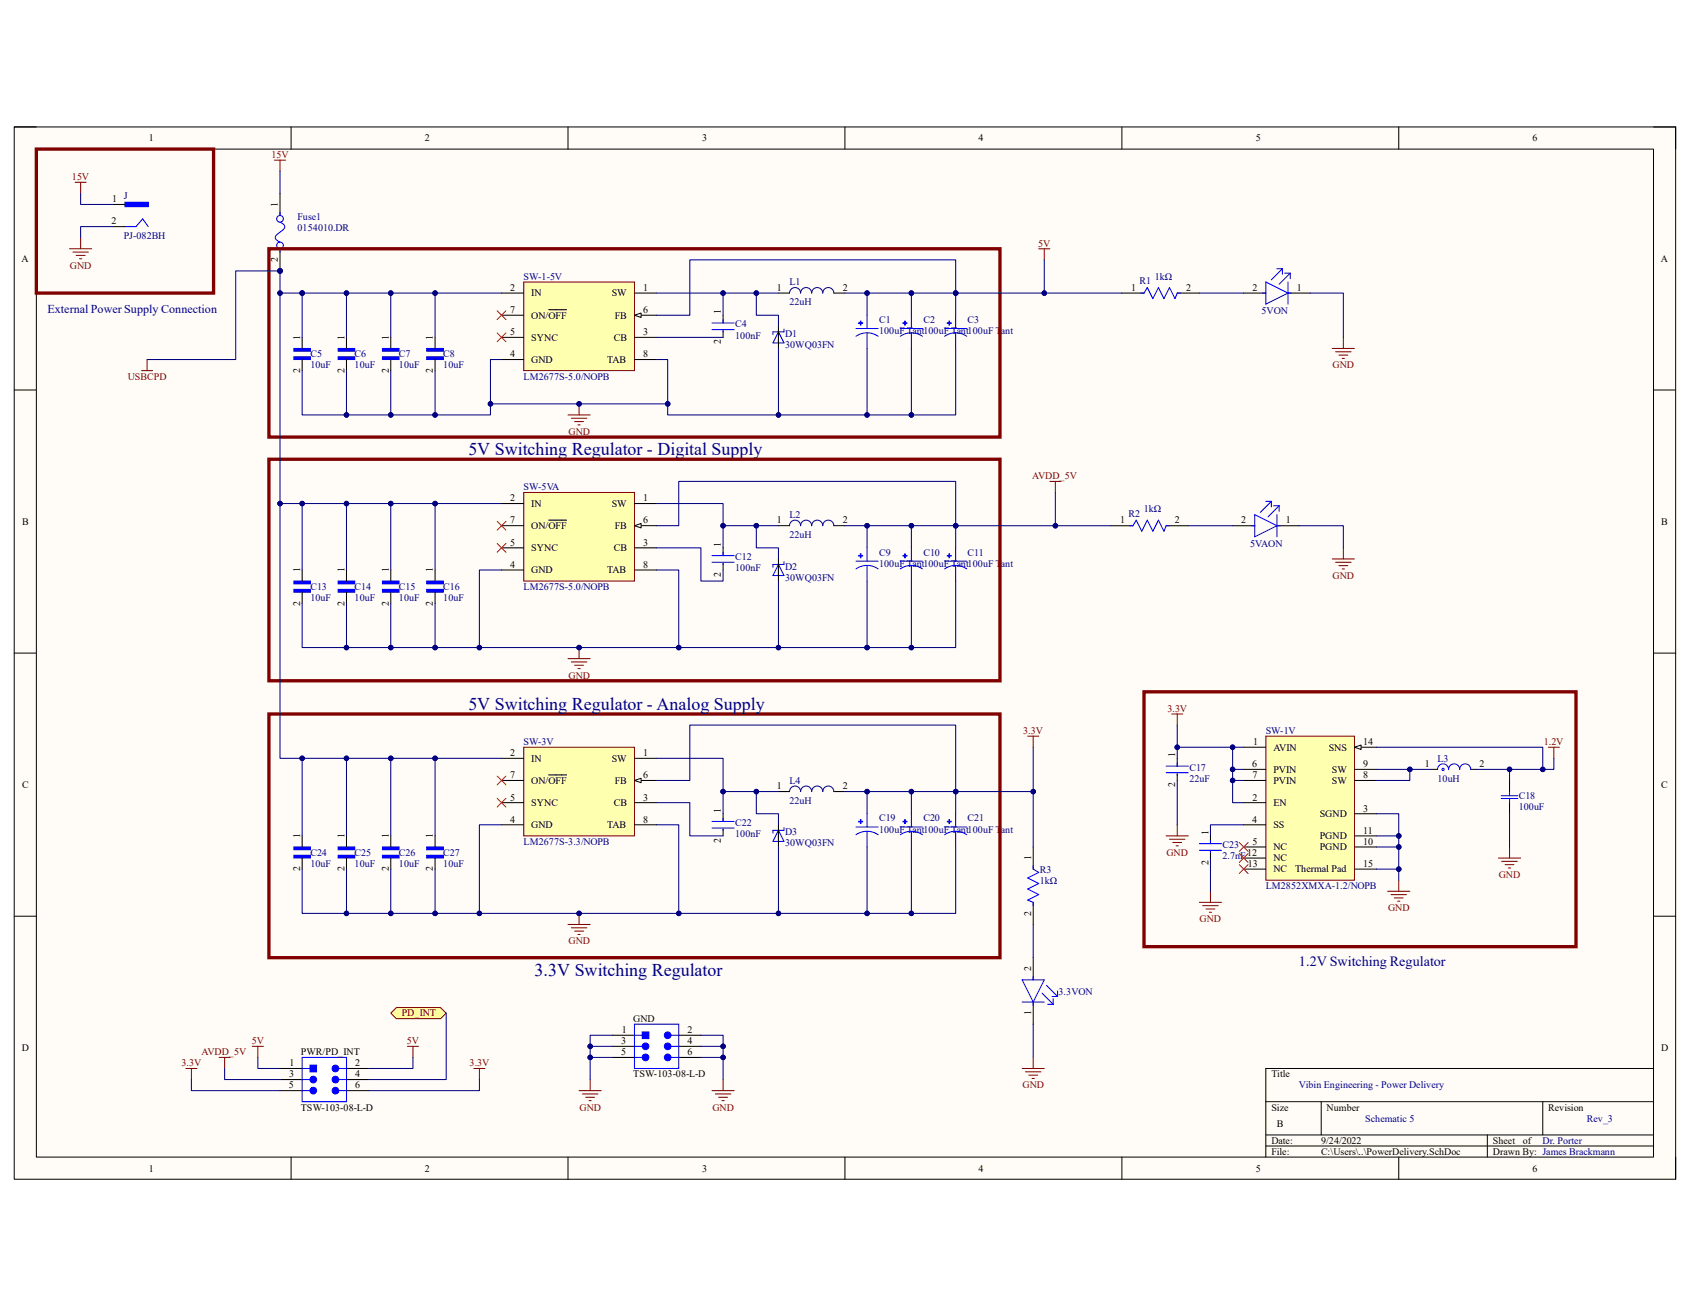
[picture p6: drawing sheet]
<svg xmlns="http://www.w3.org/2000/svg" width="279mm" height="216mm" viewBox="0 0 279 216" stroke-linecap="round" stroke-linejoin="round" font-family="sans-serif">
<defs><g id="words">
<g font-size="3" fill="#000080">
<text x="77.4" y="75.3">5V Switching Regulator - Digital Supply</text>
<text x="77.4" y="117.4">5V Switching Regulator - Analog Supply</text>
<text x="88.4" y="161.3">3.3V Switching Regulator</text>
</g>
<text font-size="2.3" fill="#000080" x="214.8" y="159.6">1.2V Switching Regulator</text>
<text font-size="2" fill="#000080" x="7.8" y="51.7">External Power Supply Connection</text>
<g font-size="1.7">
<text x="24.6" y="23.4">1</text>
<text x="70.2" y="23.4">2</text>
<text x="116.1" y="23.4">3</text>
<text x="161.8" y="23.4">4</text>
<text x="207.6" y="23.4">5</text>
<text x="253.4" y="23.4">6</text>
<text x="18.5" y="33.4">1</text>
<text x="45.9" y="34.2" transform="rotate(-90 45.9 34.2)">1</text>
<text x="18.4" y="37.1">2</text>
<text x="3.6" y="43.3">A</text>
<text x="45.9" y="43.3" transform="rotate(-90 45.9 43.3)">2</text>
<text x="274.6" y="43.3">A</text>
<text x="84.3" y="48.1">2</text>
<text x="84.3" y="51.7">7</text>
<text x="87.8" y="49">IN</text>
<text x="87.8" y="52.7">ON/OFF</text>
<text x="101.1" y="49">SW</text>
<text x="101.6" y="52.7">FB</text>
<text x="106.3" y="51.7">6</text>
<text x="106.3" y="48.1">1</text>
<text x="119.2" y="51.9" transform="rotate(-90 119.2 51.9)">1</text>
<text x="128.4" y="48.1">1</text>
<text x="139.3" y="48.1">2</text>
<text x="187" y="48.1">1</text>
<text x="196.1" y="48.1">2</text>
<text x="207.1" y="48.1">2</text>
<text x="214.4" y="48.1">1</text>
<text x="49.6" y="56.1" transform="rotate(-90 49.6 56.1)">1</text>
<text x="56.9" y="56.1" transform="rotate(-90 56.9 56.1)">1</text>
<text x="64.3" y="56.1" transform="rotate(-90 64.3 56.1)">1</text>
<text x="71.6" y="56.1" transform="rotate(-90 71.6 56.1)">1</text>
<text x="84.3" y="59.1">4</text>
<text x="84.4" y="55.4">5</text>
<text x="87.8" y="60">GND</text>
<text x="87.8" y="56.3">SYNC</text>
<text x="100.4" y="60">TAB</text>
<text x="101.5" y="56.3">CB</text>
<text x="106.3" y="55.4">3</text>
<text x="106.3" y="59.1">8</text>
<text x="119.2" y="56.9" transform="rotate(-90 119.2 56.9)">2</text>
<text x="49.6" y="61.6" transform="rotate(-90 49.6 61.6)">2</text>
<text x="56.9" y="61.6" transform="rotate(-90 56.9 61.6)">2</text>
<text x="64.3" y="61.6" transform="rotate(-90 64.3 61.6)">2</text>
<text x="71.6" y="61.6" transform="rotate(-90 71.6 61.6)">2</text>
<text x="84.3" y="82.9">2</text>
<text x="87.8" y="83.8">IN</text>
<text x="101.1" y="83.8">SW</text>
<text x="106.3" y="82.9">1</text>
<text x="3.6" y="86.7">B</text>
<text x="84.3" y="86.5">7</text>
<text x="87.8" y="87.5">ON/OFF</text>
<text x="101.6" y="87.5">FB</text>
<text x="106.3" y="86.5">6</text>
<text x="128.4" y="86.5">1</text>
<text x="139.3" y="86.5">2</text>
<text x="185.2" y="86.5">1</text>
<text x="194.2" y="86.5">2</text>
<text x="205.2" y="86.5">2</text>
<text x="212.6" y="86.5">1</text>
<text x="274.7" y="86.7">B</text>
<text x="49.6" y="94.6" transform="rotate(-90 49.6 94.6)">1</text>
<text x="56.9" y="94.6" transform="rotate(-90 56.9 94.6)">1</text>
<text x="64.3" y="94.6" transform="rotate(-90 64.3 94.6)">1</text>
<text x="71.6" y="94.6" transform="rotate(-90 71.6 94.6)">1</text>
<text x="84.3" y="93.9">4</text>
<text x="84.4" y="90.2">5</text>
<text x="87.8" y="94.8">GND</text>
<text x="87.8" y="91.1">SYNC</text>
<text x="100.4" y="94.8">TAB</text>
<text x="101.5" y="91.1">CB</text>
<text x="106.3" y="90.2">3</text>
<text x="106.3" y="93.9">8</text>
<text x="119.2" y="95.3" transform="rotate(-90 119.2 95.3)">2</text>
<text x="119.2" y="90.4" transform="rotate(-90 119.2 90.4)">1</text>
<text x="49.6" y="100.1" transform="rotate(-90 49.6 100.1)">2</text>
<text x="56.9" y="100.1" transform="rotate(-90 56.9 100.1)">2</text>
<text x="64.3" y="100.1" transform="rotate(-90 64.3 100.1)">2</text>
<text x="71.6" y="100.1" transform="rotate(-90 71.6 100.1)">2</text>
<text x="84.3" y="125">2</text>
<text x="87.8" y="125.9">IN</text>
<text x="101.1" y="125.9">SW</text>
<text x="106.3" y="125">1</text>
<text x="194.3" y="125.2" transform="rotate(-90 194.3 125.2)">1</text>
<text x="207.2" y="123.1">1</text>
<text x="210.5" y="124.1">AVIN</text>
<text x="219.7" y="124.1">SNS</text>
<text x="225.4" y="123.1">14</text>
<text x="3.6" y="130.3">C</text>
<text x="84.3" y="128.7">7</text>
<text x="87.8" y="129.6">ON/OFF</text>
<text x="101.6" y="129.6">FB</text>
<text x="106.3" y="128.7">6</text>
<text x="128.4" y="130.5">1</text>
<text x="139.3" y="130.5">2</text>
<text x="194.3" y="130.1" transform="rotate(-90 194.3 130.1)">2</text>
<text x="207" y="126.8">6</text>
<text x="207.1" y="128.7">7</text>
<text x="210.5" y="129.6">PVIN</text>
<text x="210.5" y="127.7">PVIN</text>
<text x="220.2" y="129.6">SW</text>
<text x="220.2" y="127.7">SW</text>
<text x="225.4" y="128.7">8</text>
<text x="225.4" y="126.8">9</text>
<text x="235.5" y="126.8">1</text>
<text x="244.6" y="126.8">2</text>
<text x="274.7" y="130.3">C</text>
<text x="84.3" y="136">4</text>
<text x="84.4" y="132.3">5</text>
<text x="87.8" y="136.9">GND</text>
<text x="87.8" y="133.2">SYNC</text>
<text x="100.4" y="136.9">TAB</text>
<text x="101.5" y="133.2">CB</text>
<text x="106.3" y="132.3">3</text>
<text x="106.3" y="136">8</text>
<text x="119.2" y="134.3" transform="rotate(-90 119.2 134.3)">1</text>
<text x="207" y="136">4</text>
<text x="207.1" y="132.3">2</text>
<text x="210.5" y="136.9">SS</text>
<text x="210.5" y="133.2">EN</text>
<text x="218.2" y="135">SGND</text>
<text x="225.4" y="134.2">3</text>
<text x="225.4" y="137.8">11</text>
<text x="49.6" y="138.6" transform="rotate(-90 49.6 138.6)">1</text>
<text x="56.9" y="138.6" transform="rotate(-90 56.9 138.6)">1</text>
<text x="64.3" y="138.6" transform="rotate(-90 64.3 138.6)">1</text>
<text x="71.6" y="138.6" transform="rotate(-90 71.6 138.6)">1</text>
<text x="119.2" y="139.3" transform="rotate(-90 119.2 139.3)">2</text>
<text x="170.5" y="142.2" transform="rotate(-90 170.5 142.2)">1</text>
<text x="199.8" y="143" transform="rotate(-90 199.8 143)">2</text>
<text x="199.8" y="138" transform="rotate(-90 199.8 138)">1</text>
<text x="206.2" y="141.5">12</text>
<text x="206.3" y="143.3">13</text>
<text x="207.1" y="139.7">5</text>
<text x="210.5" y="140.5">NC</text>
<text x="210.5" y="142.4">NC</text>
<text x="218.2" y="140.5">PGND</text>
<text x="218.2" y="138.7">PGND</text>
<text x="225.4" y="139.7">10</text>
<text x="225.4" y="143.3">15</text>
<text x="49.6" y="144.1" transform="rotate(-90 49.6 144.1)">2</text>
<text x="56.9" y="144.1" transform="rotate(-90 56.9 144.1)">2</text>
<text x="64.3" y="144.1" transform="rotate(-90 64.3 144.1)">2</text>
<text x="71.6" y="144.1" transform="rotate(-90 71.6 144.1)">2</text>
<text x="210.5" y="144.2">NC</text>
<text x="214.1" y="144.2">Thermal Pad</text>
<text x="170.5" y="151.4" transform="rotate(-90 170.5 151.4)">2</text>
<text x="170.5" y="160.5" transform="rotate(-90 170.5 160.5)">2</text>
<text x="170.5" y="167.7" transform="rotate(-90 170.5 167.7)">1</text>
<text x="3.6" y="173.7">D</text>
<text x="102.7" y="172.6">3</text>
<text x="102.8" y="170.8">1</text>
<text x="104.7" y="169">GND</text>
<text x="113.7" y="170.8">2</text>
<text x="113.7" y="172.6">4</text>
<text x="274.6" y="173.7">D</text>
<text x="47.8" y="179.9">5</text>
<text x="47.8" y="178.1">3</text>
<text x="47.8" y="176.3">1</text>
<text x="49.7" y="174.4">PWR/PD_INT</text>
<text x="58.7" y="176.3">2</text>
<text x="58.7" y="178.1">4</text>
<text x="58.7" y="179.9">6</text>
<text x="102.7" y="174.4">5</text>
<text x="104.7" y="178.1">TSW-103-08-L-D</text>
<text x="113.7" y="174.4">6</text>
<text x="210.2" y="178.1">Title</text>
<text x="49.7" y="183.6">TSW-103-08-L-D</text>
<text x="210.2" y="183.6">Size</text>
<text x="219.3" y="183.6">Number</text>
<text x="256" y="183.6">Revision</text>
<text x="210.2" y="189.1">Date:</text>
<text x="210.2" y="190.9">File:</text>
<text x="211.1" y="186.4">B</text>
<text x="218.4" y="189.1">9/24/2022</text>
<text x="218.4" y="190.9">C:\Users\..\PowerDelivery.SchDoc</text>
<text x="246.8" y="189.1">Sheet</text>
<text x="246.8" y="190.9">Drawn By: James Brackmann</text>
<text x="251.8" y="189.1">of</text>
<text x="24.6" y="193.7">1</text>
<text x="70.2" y="193.7">2</text>
<text x="116.1" y="193.7">3</text>
<text x="161.8" y="193.7">4</text>
<text x="207.6" y="193.7">5</text>
<text x="253.4" y="193.7">6</text>
</g>
<g font-size="1.7" fill="#800000">
<text x="11.9" y="29.8">15V</text>
<text x="44.9" y="26.1">15V</text>
<text x="171.6" y="40.8">5V</text>
<text x="11.6" y="44.4">GND</text>
<text x="21.1" y="62.7">USBCPD</text>
<text x="220.3" y="60.9">GND</text>
<text x="94" y="71.9">GND</text>
<text x="170.6" y="79.2">AVDD_5V</text>
<text x="220.3" y="95.7">GND</text>
<text x="94" y="112.2">GND</text>
<text x="193" y="117.6">3.3V</text>
<text x="169.2" y="121.3">3.3V</text>
<text x="255.2" y="123.1">1.2V</text>
<text x="192.8" y="141.5">GND</text>
<text x="247.8" y="145.1">GND</text>
<text x="198.3" y="152.4">GND</text>
<text x="229.5" y="150.6">GND</text>
<text x="94" y="156.1">GND</text>
<text x="41.6" y="172.6">5V</text>
<text x="66.4" y="168">PD_INT</text>
<text x="67.3" y="172.6">5V</text>
<text x="30" y="176.3">3.3V</text>
<text x="33.3" y="174.4">AVDD_5V</text>
<text x="77.6" y="176.3">3.3V</text>
<text x="169" y="179.9">GND</text>
<text x="95.8" y="183.6">GND</text>
<text x="117.8" y="183.6">GND</text>
</g>
<g font-size="1.7" fill="#000080">
<text x="20.4" y="32.9">J</text>
<text x="20.4" y="39.5">PJ-082BH</text>
<text x="49.2" y="36.4">Fuse1</text>
<text x="49.2" y="38.2">0154010.DR</text>
<text x="86.6" y="46.2">SW-1-5V</text>
<text x="130.5" y="47.2">L1</text>
<text x="188.4" y="47">R1</text>
<text x="190.9" y="46.2">1kΩ</text>
<text x="130.5" y="50.5">22uH</text>
<text x="145.3" y="53.4">C1</text>
<text x="152.7" y="53.4">C2</text>
<text x="160" y="53.4">C3</text>
<text x="208.5" y="51.9">5VON</text>
<text x="51.3" y="59.1">C5</text>
<text x="58.6" y="59.1">C6</text>
<text x="66" y="59.1">C7</text>
<text x="73.3" y="59.1">C8</text>
<text x="121.5" y="54.1">C4</text>
<text x="121.5" y="56">100nF</text>
<text x="129.8" y="55.7">D1</text>
<text x="129.8" y="57.5">30WQ03FN</text>
<text x="145.3" y="55.2">100uF Tant100uF Tant100uF Tant</text>
<text x="51.3" y="60.9">10uF</text>
<text x="58.6" y="60.9">10uF</text>
<text x="66" y="60.9">10uF</text>
<text x="73.3" y="60.9">10uF</text>
<text x="86.6" y="62.7">LM2677S-5.0/NOPB</text>
<text x="86.6" y="81">SW-5VA</text>
<text x="130.5" y="85.6">L2</text>
<text x="130.5" y="88.9">22uH</text>
<text x="186.6" y="85.4">R2</text>
<text x="189.1" y="84.7">1kΩ</text>
<text x="121.5" y="92.6">C12</text>
<text x="121.5" y="94.4">100nF</text>
<text x="129.8" y="94.1">D2</text>
<text x="129.8" y="96">30WQ03FN</text>
<text x="145.3" y="91.9">C9</text>
<text x="145.3" y="93.7">100uF Tant100uF Tant100uF Tant</text>
<text x="152.7" y="91.9">C10</text>
<text x="160" y="91.9">C11</text>
<text x="206.7" y="90.4">5VAON</text>
<text x="51.3" y="97.5">C13</text>
<text x="51.3" y="99.4">10uF</text>
<text x="58.6" y="97.5">C14</text>
<text x="58.6" y="99.4">10uF</text>
<text x="66" y="97.5">C15</text>
<text x="66" y="99.4">10uF</text>
<text x="73.3" y="97.5">C16</text>
<text x="73.3" y="99.4">10uF</text>
<text x="86.6" y="97.5">LM2677S-5.0/NOPB</text>
<text x="86.6" y="123.1">SW-3V</text>
<text x="209.3" y="121.3">SW-1V</text>
<text x="237.7" y="125.9">L3</text>
<text x="130.5" y="129.6">L4</text>
<text x="196.6" y="127.4">C17</text>
<text x="196.6" y="129.2">22uF</text>
<text x="237.7" y="129.2">10uH</text>
<text x="121.5" y="136.5">C22</text>
<text x="130.5" y="132.8">22uH</text>
<text x="145.3" y="135.8">C19</text>
<text x="145.3" y="137.6">100uF Tant100uF Tant100uF Tant</text>
<text x="152.7" y="135.8">C20</text>
<text x="160" y="135.8">C21</text>
<text x="251.1" y="132.1">C18</text>
<text x="251.1" y="133.9">100uF</text>
<text x="51.3" y="141.5">C24</text>
<text x="51.3" y="143.3">10uF</text>
<text x="58.6" y="141.5">C25</text>
<text x="58.6" y="143.3">10uF</text>
<text x="66" y="141.5">C26</text>
<text x="66" y="143.3">10uF</text>
<text x="73.3" y="141.5">C27</text>
<text x="73.3" y="143.3">10uF</text>
<text x="86.6" y="139.7">LM2677S-3.3/NOPB</text>
<text x="121.5" y="138.3">100nF</text>
<text x="129.8" y="138.1">D3</text>
<text x="129.8" y="139.9">30WQ03FN</text>
<text x="202.1" y="140.2">C23</text>
<text x="202.1" y="142">2.7nF</text>
<text x="171.9" y="144.4">R3</text>
<text x="171.9" y="146.2">1kΩ</text>
<text x="209.3" y="147">LM2852XMXA-1.2/NOPB</text>
<text x="175" y="164.5">3.3VON</text>
<text x="214.8" y="179.9">Vibin Engineering - Power Delivery</text>
<text x="225.7" y="185.4">Schematic 5</text>
<text x="262.4" y="185.4">Rev_3</text>
<text x="255" y="189.1">Dr. Porter</text>
</g>
</g></defs>
<path d="M2.3 21h274.7v173.9h-274.7z" fill-rule="evenodd" fill="#fffcf8"/>
<path d="M2.3 21h274.7v173.9h-274.7z" fill="none" stroke="#000" stroke-width=".17"/>
<path d="M6 24.6h267.4v166.7h-267.4z" fill-rule="evenodd" fill="#fffcf8"/>
<g fill="none" stroke="#000" stroke-width=".17">
<path d="M2.3 21h3.7M6 24.6h267.4v166.7h-267.4zM48.1 21v3.6M93.9 21v3.6M139.7 21v3.6M185.5 21v3.6M231.2 21v3.6M273.4 21h3.6v3.6M2.3 64.5h3.7M273.4 64.5h3.6M2.3 108h3.7M273.4 108h3.6"/>
<path d="M2.3 151.5h3.7M273.4 151.5h3.6M273.4 176.6h-64.1v14.7M48.1 191.3v3.6M93.9 191.3v3.6M139.7 191.3v3.6M185.5 191.3v3.6M209.3 182.1h64.1M209.3 187.6h64.1M209.3 189.5h64.1M218.4 182.1v5.5M231.2 191.3v3.6"/>
<path d="M245.9 187.6v3.7M255.1 182.1v5.5M277 191.3v3.6"/>
</g>
<path d="M45.4 26.5h1.8M46.3 26.5v1.8" fill="none" stroke="#800000" stroke-width=".17"/>
<path d="M86.6 123.5h18.3v14.7h-18.3z" fill-rule="evenodd" fill="#ffffb0"/>
<path d="M86.6 123.5h18.3v14.7h-18.3z" fill="none" stroke="#800000" stroke-width=".17"/>
<path d="M104.9 129h3.7" fill="none" stroke="#000" stroke-width=".17"/>
<path d="M104.9 129l1.1-.3v.7z" fill="#f8fcff"/>
<path d="M82.9 125.4h3.7M82.9 132.7h3.7M82.9 136.4h3.7M82.9 129h3.7M90.7 128.1h3M104.9 129l1.1-.3v.7zM104.9 125.4h3.7M104.9 132.7h3.7M104.9 136.4h3.7" fill="none" stroke="#000" stroke-width=".17"/>
<path d="M86.6 46.6h18.3v14.7h-18.3z" fill-rule="evenodd" fill="#ffffb0"/>
<path d="M86.6 46.6h18.3v14.7h-18.3z" fill="none" stroke="#800000" stroke-width=".17"/>
<path d="M104.9 52.1h3.7" fill="none" stroke="#000" stroke-width=".17"/>
<path d="M104.9 52.1l1.1-.4v.8z" fill="#f8fcff"/>
<path d="M82.9 48.5h3.7M82.9 55.8h3.7M82.9 59.4h3.7M82.9 52.1h3.7M90.7 51.2h3M104.9 52.1l1.1-.4v.8zM104.9 48.5h3.7M104.9 55.8h3.7M104.9 59.4h3.7" fill="none" stroke="#000" stroke-width=".17"/>
<path d="M86.6 81.4h18.3v14.7h-18.3z" fill-rule="evenodd" fill="#ffffb0"/>
<path d="M86.6 81.4h18.3v14.7h-18.3z" fill="none" stroke="#800000" stroke-width=".17"/>
<path d="M104.9 86.9h3.7" fill="none" stroke="#000" stroke-width=".17"/>
<path d="M104.9 86.9l1.1-.4v.8z" fill="#f8fcff"/>
<path d="M82.9 83.2h3.7M82.9 90.6h3.7M82.9 94.2h3.7M82.9 86.9h3.7M90.7 86h3M104.9 86.9l1.1-.4v.8zM104.9 83.2h3.7M104.9 90.6h3.7M104.9 94.2h3.7" fill="none" stroke="#000" stroke-width=".17"/>
<path d="M209.3 121.7h14.6v23.8h-14.6z" fill-rule="evenodd" fill="#ffffb0"/>
<path d="M209.3 121.7h14.6v23.8h-14.6z" fill="none" stroke="#800000" stroke-width=".17"/>
<path d="M205.6 129h3.7M205.6 136.4h3.7M205.6 132.7h3.7M223.9 129h3.7M223.9 127.2h3.7M223.9 123.5h3.7M223.9 140h3.7" fill="none" stroke="#000" stroke-width=".17"/>
<path d="M223.9 123.5l1.1-.3v.7z" fill="#f8fcff"/>
<path d="M205.6 127.2h3.7M205.6 123.5h3.7M223.9 123.5l1.1-.3v.7zM223.9 134.5h3.7M223.9 138.2h3.7M205.6 140h3.7M205.6 141.8h3.7M205.6 143.7h3.7M223.9 143.7h3.7" fill="none" stroke="#000" stroke-width=".17"/>
<path d="M93.9 68.6h3.7M94.5 69.1h2.5M95 69.7h1.5M95.6 70.2h.3M95.7 66.8v1.8" fill="none" stroke="#800000" stroke-width=".17"/>
<circle cx="95.7" cy="66.8" r=".37" fill="#000080"/>
<circle cx="95.7" cy="66.8" r=".37" fill="none" stroke="#000080" stroke-width=".17"/>
<path d="M128.7 48.5h1.8M137.9 48.5h1.8" fill="none" stroke="#000" stroke-width=".17"/>
<path d="M130.5 48.5a.92 .92 0 0 1 .9-1 .92 .92 0 0 1 1 1 .92 .92 0 0 1 .9-1 .92 .92 0 0 1 .9 1 .92 .92 0 0 1 .9-1 .92 .92 0 0 1 .9 1 .92 .92 0 0 1 .9-1 .92 .92 0 0 1 1 1" fill="none" stroke="#0c0087" stroke-width=".17"/>
<path d="M142.2 53.1h.1v.6h-.1z" fill-rule="evenodd" fill="#00f"/>
<path d="M142.2 53.1h.1v.6h-.1z" fill="none" stroke="#00f" stroke-width=".17"/>
<path d="M142 53.4h.6v.1h-.6z" fill-rule="evenodd" fill="#00f"/>
<path d="M141.5 55.6a3.2 3.2 0 0 1 3.7 0M141.5 54.3h3.7M142 53.4h.6v.1h-.6zM143.3 52.1v2.2M143.3 55v2.6" fill="none" stroke="#00f" stroke-width=".17"/>
<path d="M149.6 53.1h.1v.6h-.1z" fill-rule="evenodd" fill="#00f"/>
<path d="M149.6 53.1h.1v.6h-.1z" fill="none" stroke="#00f" stroke-width=".17"/>
<path d="M149.3 53.4h.6v.1h-.6z" fill-rule="evenodd" fill="#00f"/>
<path d="M148.8 55.6a3.2 3.2 0 0 1 3.7 0M148.8 54.3h3.7M149.3 53.4h.6v.1h-.6zM150.7 52.1v2.2M150.7 55v2.6" fill="none" stroke="#00f" stroke-width=".17"/>
<path d="M156.9 53.1h.1v.6h-.1z" fill-rule="evenodd" fill="#00f"/>
<path d="M156.9 53.1h.1v.6h-.1z" fill="none" stroke="#00f" stroke-width=".17"/>
<path d="M156.6 53.4h.7v.1h-.7z" fill-rule="evenodd" fill="#00f"/>
<path d="M117.7 53.4h3.7M117.7 54.5h3.7M119.5 52.8v.6M119.5 54.7v.2M156.2 55.6a3.2 3.2 0 0 1 3.6 0M156.2 54.3h3.6M156.6 53.4h.7v.1h-.7zM158 52.1v2.2M158 55v2.6" fill="none" stroke="#00f" stroke-width=".17"/>
<path d="M171.7 41.1h1.9M172.6 41.1v1.9" fill="none" stroke="#800000" stroke-width=".17"/>
<path d="M119.5 52.1v1.3M119.5 54.7v1.1" fill="none" stroke="#000" stroke-width=".17"/>
<path d="M48.6 57.6h2.7v.5h-2.7z" fill-rule="evenodd" fill="#00f"/>
<path d="M48.6 57.6h2.7v.5h-2.7z" fill="none" stroke="#00f" stroke-width=".17"/>
<path d="M48.6 59h2.7v.4h-2.7z" fill-rule="evenodd" fill="#00f"/>
<path d="M48.6 59h2.7v.4h-2.7z" fill="none" stroke="#00f" stroke-width=".17"/>
<path d="M50 55.8v1.8M50 59.4v1.9" fill="none" stroke="#000" stroke-width=".17"/>
<path d="M55.9 57.6h2.8v.5h-2.8z" fill-rule="evenodd" fill="#00f"/>
<path d="M55.9 57.6h2.8v.5h-2.8z" fill="none" stroke="#00f" stroke-width=".17"/>
<path d="M55.9 59h2.8v.4h-2.8z" fill-rule="evenodd" fill="#00f"/>
<path d="M55.9 59h2.8v.4h-2.8z" fill="none" stroke="#00f" stroke-width=".17"/>
<path d="M57.3 55.8v1.8M57.3 59.4v1.9" fill="none" stroke="#000" stroke-width=".17"/>
<path d="M63.2 57.6h2.8v.5h-2.8z" fill-rule="evenodd" fill="#00f"/>
<path d="M63.2 57.6h2.8v.5h-2.8z" fill="none" stroke="#00f" stroke-width=".17"/>
<path d="M63.2 59h2.8v.4h-2.8z" fill-rule="evenodd" fill="#00f"/>
<path d="M63.2 59h2.8v.4h-2.8z" fill="none" stroke="#00f" stroke-width=".17"/>
<path d="M64.6 55.8v1.8M64.6 59.4v1.9" fill="none" stroke="#000" stroke-width=".17"/>
<path d="M70.6 57.6h2.7v.5h-2.7z" fill-rule="evenodd" fill="#00f"/>
<path d="M70.6 57.6h2.7v.5h-2.7z" fill="none" stroke="#00f" stroke-width=".17"/>
<path d="M70.6 59h2.7v.4h-2.7z" fill-rule="evenodd" fill="#00f"/>
<path d="M70.6 59h2.7v.4h-2.7zM128.7 54.9l.9 1.8h-1.8zM129.6 54.4v.5h-1.8v.4" fill="none" stroke="#00f" stroke-width=".17"/>
<path d="M71.9 55.8v1.8M71.9 59.4v1.9M128.7 53.9v3.7M128.7 86.9h1.8M137.9 86.9h1.8" fill="none" stroke="#000" stroke-width=".17"/>
<path d="M130.5 86.9a.92 .92 0 0 1 .9-.9 .92 .92 0 0 1 1 .9 .92 .92 0 0 1 .9-.9 .92 .92 0 0 1 .9 .9 .92 .92 0 0 1 .9-.9 .92 .92 0 0 1 .9 .9 .92 .92 0 0 1 .9-.9 .92 .92 0 0 1 1 .9" fill="none" stroke="#0c0087" stroke-width=".17"/>
<path d="M142.2 91.6h.1v.6h-.1z" fill-rule="evenodd" fill="#00f"/>
<path d="M142.2 91.6h.1v.6h-.1z" fill="none" stroke="#00f" stroke-width=".17"/>
<path d="M142 91.8h.6v.1h-.6z" fill-rule="evenodd" fill="#00f"/>
<path d="M141.5 94a3.2 3.2 0 0 1 3.7 0M141.5 92.8h3.7M142 91.8h.6v.1h-.6zM143.3 90.6v2.2M143.3 93.5v2.6" fill="none" stroke="#00f" stroke-width=".17"/>
<path d="M149.6 91.6h.1v.6h-.1z" fill-rule="evenodd" fill="#00f"/>
<path d="M149.6 91.6h.1v.6h-.1z" fill="none" stroke="#00f" stroke-width=".17"/>
<path d="M149.3 91.8h.6v.1h-.6z" fill-rule="evenodd" fill="#00f"/>
<path d="M148.8 94a3.2 3.2 0 0 1 3.7 0M148.8 92.8h3.7M149.3 91.8h.6v.1h-.6zM150.7 90.6v2.2M150.7 93.5v2.6" fill="none" stroke="#00f" stroke-width=".17"/>
<path d="M156.9 91.6h.1v.6h-.1z" fill-rule="evenodd" fill="#00f"/>
<path d="M156.9 91.6h.1v.6h-.1z" fill="none" stroke="#00f" stroke-width=".17"/>
<path d="M156.6 91.8h.7v.1h-.7z" fill-rule="evenodd" fill="#00f"/>
<path d="M117.7 91.9h3.7M117.7 92.9h3.7M119.5 91.3v.6M119.5 93.1v.2M156.2 94a3.2 3.2 0 0 1 3.6 0M156.2 92.8h3.6M156.6 91.8h.7v.1h-.7zM158 90.6v2.2M158 93.5v2.6" fill="none" stroke="#00f" stroke-width=".17"/>
<path d="M173.6 79.6h1.8M174.5 79.6v1.8" fill="none" stroke="#800000" stroke-width=".17"/>
<path d="M119.5 90.6v1.3M119.5 93.1v1.1" fill="none" stroke="#000" stroke-width=".17"/>
<path d="M48.6 96.1h2.7v.4h-2.7z" fill-rule="evenodd" fill="#00f"/>
<path d="M48.6 96.1h2.7v.4h-2.7z" fill="none" stroke="#00f" stroke-width=".17"/>
<path d="M48.6 97.4h2.7v.5h-2.7z" fill-rule="evenodd" fill="#00f"/>
<path d="M48.6 97.4h2.7v.5h-2.7z" fill="none" stroke="#00f" stroke-width=".17"/>
<path d="M50 94.2v1.9M50 97.9v1.8" fill="none" stroke="#000" stroke-width=".17"/>
<path d="M55.9 96.1h2.8v.4h-2.8z" fill-rule="evenodd" fill="#00f"/>
<path d="M55.9 96.1h2.8v.4h-2.8z" fill="none" stroke="#00f" stroke-width=".17"/>
<path d="M55.9 97.4h2.8v.5h-2.8z" fill-rule="evenodd" fill="#00f"/>
<path d="M55.9 97.4h2.8v.5h-2.8z" fill="none" stroke="#00f" stroke-width=".17"/>
<path d="M57.3 94.2v1.9M57.3 97.9v1.8" fill="none" stroke="#000" stroke-width=".17"/>
<path d="M63.2 96.1h2.8v.4h-2.8z" fill-rule="evenodd" fill="#00f"/>
<path d="M63.2 96.1h2.8v.4h-2.8z" fill="none" stroke="#00f" stroke-width=".17"/>
<path d="M63.2 97.4h2.8v.5h-2.8z" fill-rule="evenodd" fill="#00f"/>
<path d="M63.2 97.4h2.8v.5h-2.8z" fill="none" stroke="#00f" stroke-width=".17"/>
<path d="M64.6 94.2v1.9M64.6 97.9v1.8" fill="none" stroke="#000" stroke-width=".17"/>
<path d="M70.6 96.1h2.7v.4h-2.7z" fill-rule="evenodd" fill="#00f"/>
<path d="M70.6 96.1h2.7v.4h-2.7z" fill="none" stroke="#00f" stroke-width=".17"/>
<path d="M70.6 97.4h2.7v.5h-2.7z" fill-rule="evenodd" fill="#00f"/>
<path d="M70.6 97.4h2.7v.5h-2.7zM128.7 93.3l.9 1.8h-1.8zM129.6 92.9v.4h-1.8v.5" fill="none" stroke="#00f" stroke-width=".17"/>
<path d="M71.9 94.2v1.9M71.9 97.9v1.8M128.7 92.4v3.7" fill="none" stroke="#000" stroke-width=".17"/>
<path d="M93.9 108.9h3.7M94.5 109.4h2.5M95 110h1.5M95.6 110.5h.3M95.7 107.1v1.8" fill="none" stroke="#800000" stroke-width=".17"/>
<circle cx="95.7" cy="107.1" r=".37" fill="#000080"/>
<circle cx="95.7" cy="107.1" r=".37" fill="none" stroke="#000080" stroke-width=".17"/>
<path d="M128.7 130.9h1.8M137.9 130.9h1.8" fill="none" stroke="#000" stroke-width=".17"/>
<path d="M130.5 130.9a.92 .92 0 0 1 .9-1 .92 .92 0 0 1 1 1 .92 .92 0 0 1 .9-1 .92 .92 0 0 1 .9 1 .92 .92 0 0 1 .9-1 .92 .92 0 0 1 .9 1 .92 .92 0 0 1 .9-1 .92 .92 0 0 1 1 1" fill="none" stroke="#0c0087" stroke-width=".17"/>
<path d="M142.2 135.5h.1v.6h-.1z" fill-rule="evenodd" fill="#00f"/>
<path d="M142.2 135.5h.1v.6h-.1z" fill="none" stroke="#00f" stroke-width=".17"/>
<path d="M142 135.8h.6v.1h-.6z" fill-rule="evenodd" fill="#00f"/>
<path d="M141.5 138a3.2 3.2 0 0 1 3.7 0M141.5 136.7h3.7M142 135.8h.6v.1h-.6zM143.3 134.5v2.2M143.3 137.4v2.6" fill="none" stroke="#00f" stroke-width=".17"/>
<path d="M149.6 135.5h.1v.6h-.1z" fill-rule="evenodd" fill="#00f"/>
<path d="M149.6 135.5h.1v.6h-.1z" fill="none" stroke="#00f" stroke-width=".17"/>
<path d="M149.3 135.8h.6v.1h-.6z" fill-rule="evenodd" fill="#00f"/>
<path d="M148.8 138a3.2 3.2 0 0 1 3.7 0M148.8 136.7h3.7M149.3 135.8h.6v.1h-.6zM150.7 134.5v2.2M150.7 137.4v2.6" fill="none" stroke="#00f" stroke-width=".17"/>
<path d="M156.9 135.5h.1v.6h-.1z" fill-rule="evenodd" fill="#00f"/>
<path d="M156.9 135.5h.1v.6h-.1z" fill="none" stroke="#00f" stroke-width=".17"/>
<path d="M156.6 135.8h.7v.1h-.7z" fill-rule="evenodd" fill="#00f"/>
<path d="M117.7 135.8h3.7M117.7 136.9h3.7M119.5 135.2v.6M119.5 137.1v.2M156.2 138a3.2 3.2 0 0 1 3.6 0M156.2 136.7h3.6M156.6 135.8h.7v.1h-.7zM158 134.5v2.2M158 137.4v2.6" fill="none" stroke="#00f" stroke-width=".17"/>
<path d="M169.9 121.7h1.8M170.8 121.7v1.8" fill="none" stroke="#800000" stroke-width=".17"/>
<path d="M119.5 134.5v1.3M119.5 137.1v1.1" fill="none" stroke="#000" stroke-width=".17"/>
<path d="M55.9 140h2.8v.5h-2.8z" fill-rule="evenodd" fill="#00f"/>
<path d="M55.9 140h2.8v.5h-2.8z" fill="none" stroke="#00f" stroke-width=".17"/>
<path d="M55.9 141.4h2.8v.4h-2.8z" fill-rule="evenodd" fill="#00f"/>
<path d="M55.9 141.4h2.8v.4h-2.8z" fill="none" stroke="#00f" stroke-width=".17"/>
<path d="M57.3 138.2v1.8M57.3 141.8v1.9" fill="none" stroke="#000" stroke-width=".17"/>
<path d="M63.2 140h2.8v.5h-2.8z" fill-rule="evenodd" fill="#00f"/>
<path d="M63.2 140h2.8v.5h-2.8z" fill="none" stroke="#00f" stroke-width=".17"/>
<path d="M63.2 141.4h2.8v.4h-2.8z" fill-rule="evenodd" fill="#00f"/>
<path d="M63.2 141.4h2.8v.4h-2.8z" fill="none" stroke="#00f" stroke-width=".17"/>
<path d="M64.6 138.2v1.8M64.6 141.8v1.9" fill="none" stroke="#000" stroke-width=".17"/>
<path d="M70.6 140h2.7v.5h-2.7z" fill-rule="evenodd" fill="#00f"/>
<path d="M70.6 140h2.7v.5h-2.7z" fill="none" stroke="#00f" stroke-width=".17"/>
<path d="M70.6 141.4h2.7v.4h-2.7z" fill-rule="evenodd" fill="#00f"/>
<path d="M128.7 137.3l.9 1.8h-1.8zM129.6 136.8v.5h-1.8v.4M70.6 141.4h2.7v.4h-2.7z" fill="none" stroke="#00f" stroke-width=".17"/>
<path d="M71.9 138.2v1.8M128.7 136.4v3.6M71.9 141.8v1.9" fill="none" stroke="#000" stroke-width=".17"/>
<path d="M93.9 152.8h3.7M94.5 153.4h2.5M95 153.9h1.5M95.6 154.5h.3M95.7 151v1.8" fill="none" stroke="#800000" stroke-width=".17"/>
<circle cx="95.7" cy="151" r=".37" fill="#000080"/>
<circle cx="95.7" cy="151" r=".37" fill="none" stroke="#000080" stroke-width=".17"/>
<path d="M48.6 140h2.7v.5h-2.7z" fill-rule="evenodd" fill="#00f"/>
<path d="M48.6 140h2.7v.5h-2.7z" fill="none" stroke="#00f" stroke-width=".17"/>
<path d="M48.6 141.4h2.7v.4h-2.7z" fill-rule="evenodd" fill="#00f"/>
<g fill="none" stroke="#00f" stroke-width=".17">
<path d="M208.7 48.5h.6M209.3 46.6l3.6 1.9-3.6 1.8zM211.1 44.4h.9M212 44.4l-1.8 1.9M212 44.4v.9M212.4 45.2h.9M212.9 46.6v3.7M212.9 48.5h.6M213.3 45.2l-1.8 1.8M213.3 45.2v.9M206.9 86.9h.5M207.4 85.1l3.7 1.8-3.7 1.8z"/>
<path d="M209.3 82.9h.9M210.2 82.9l-1.8 1.8M210.2 82.9v.9M210.6 83.6h.9M211.1 85.1v3.6M211.1 86.9h.6M211.5 83.6l-1.9 1.8M211.5 83.6v.9M192.8 126.7h3.7M192.8 127.7h3.7M194.6 126.1v.6M194.6 127.9v.2"/>
<path d="M198.3 139.5h3.7M200.1 138.9v.6M237.7 127.2a.92 .92 0 0 1 .9-.9 .92 .92 0 0 1 .9 .9 .92 .92 0 0 1 .9-.9 .92 .92 0 0 1 .9 .9 .92 .92 0 0 1 .9-.9 .92 .92 0 0 1 1 .9M248.2 132h2.7M248.2 131.6h2.7M249.6 130.9v.7M249.6 132v.7M48.6 141.4h2.7v.4h-2.7zM198.3 140.6h3.7M200.1 140.7v.2M169 162h3.6l-1.8 3.7zM169 165.7h3.6"/>
<path d="M170.8 161.4v.6M170.8 165.7v.5M172.3 164.2l1.8 1.8M173 162.9l1.8 1.8M173.2 166h.9M173.9 164.7h.9M174.1 165.1v.9M174.8 163.8v.9"/>
<circle cx="238.6" cy="127.2" r=".18"/>
</g>
<g fill="none" stroke="#000" stroke-width=".17">
<path d="M205.6 48.5h3.7M212.9 48.5h3.7M203.8 86.9h3.6M211.1 86.9h3.7M50 138.2v1.8M194.6 125.4v1.3M194.6 127.9v1.1M200.1 138.2v1.3M236.7 127.2h1M243.2 127.2h.9M249.6 129v1.9M249.6 132.7v1.8"/>
<path d="M50 141.8v1.9M170.8 158.3v3.7M200.1 140.7v1.1M170.8 165.7v3.6"/>
</g>
<g fill="none" stroke="#800000" stroke-width=".17">
<path d="M220.3 57.6h3.6M220.8 58.2h2.6M221.4 58.7h1.4M221.9 59.3h.4M222.1 55.8v1.8M220.3 92.4h3.6M220.8 93h2.6M221.4 93.5h1.4M221.9 94.1h.4M222.1 90.6v1.8M193.7 118h1.8M194.6 118v1.9"/>
<path d="M192.8 138.2h3.7M193.3 138.7h2.6M193.9 139.3h1.5M194.4 139.8h.4M194.6 136.4v1.8M256 123.5h1.8M256.9 123.5v1.9M198.3 149.2h3.7M198.8 149.7h2.6M199.4 150.3h1.5M199.9 150.8h.4M200.1 147.3v1.9"/>
<path d="M229.4 147.3h3.7M230 147.9h2.5M230.5 148.4h1.5M231.1 149h.3M231.2 145.5v1.8M247.7 141.8h3.7M248.3 142.4h2.5M248.8 142.9h1.5M249.4 143.5h.3M249.6 140v1.8M169 176.6h3.6M169.5 177.2h2.6"/>
<path d="M170.1 177.7h1.5M170.6 178.3h.4M170.8 174.8v1.8"/>
</g>
<path d="M50 174.8h7.3v7.3h-7.3z" fill-rule="evenodd" fill="#fff"/>
<path d="M50 174.8h7.3v7.3h-7.3zM50 178.5h1.2" fill="none" stroke="#00f" stroke-width=".17"/>
<path d="M46.3 176.6h3.7M46.3 178.5h3.7M57.3 176.6h3.6M57.3 178.5h3.6M46.3 180.3h3.7M57.3 180.3h3.6" fill="none" stroke="#000" stroke-width=".17"/>
<circle cx="51.8" cy="178.5" r=".55" fill="#00f"/>
<g fill="none" stroke="#00f" stroke-width=".17">
<path d="M50 176.6h1.2"/>
<circle cx="51.8" cy="178.5" r=".55"/>
</g>
<circle cx="51.8" cy="180.3" r=".55" fill="#00f"/>
<g fill="none" stroke="#00f" stroke-width=".17">
<path d="M50 180.3h1.2"/>
<circle cx="51.8" cy="180.3" r=".55"/>
</g>
<circle cx="55.5" cy="180.3" r=".55" fill="#00f"/>
<g fill="none" stroke="#00f" stroke-width=".17">
<path d="M56 180.3h1.3"/>
<circle cx="55.5" cy="180.3" r=".55"/>
</g>
<circle cx="55.5" cy="178.5" r=".55" fill="#00f"/>
<g fill="none" stroke="#00f" stroke-width=".17">
<path d="M56 178.5h1.3"/>
<circle cx="55.5" cy="178.5" r=".55"/>
</g>
<circle cx="55.5" cy="176.6" r=".55" fill="#00f"/>
<g fill="none" stroke="#00f" stroke-width=".17">
<path d="M56 176.6h1.3"/>
<circle cx="55.5" cy="176.6" r=".55"/>
</g>
<path d="M51.2 176.1h1.1v1.1h-1.1z" fill-rule="evenodd" fill="#00f"/>
<path d="M51.2 176.1h1.1v1.1h-1.1z" fill="none" stroke="#00f" stroke-width=".17"/>
<path d="M30.7 176.6h1.9M31.6 176.6v1.9M36.2 174.8h1.9M37.1 174.8v1.8M41.7 173h1.8M42.6 173v1.8M67.4 173h1.8M68.3 173v1.8M78.3 176.6h1.9M79.3 176.6v1.9" fill="none" stroke="#800000" stroke-width=".17"/>
<path d="M104.9 169.3h7.3v7.3h-7.3z" fill-rule="evenodd" fill="#fff"/>
<path d="M104.9 169.3h7.3v7.3h-7.3zM104.9 173h1.3" fill="none" stroke="#00f" stroke-width=".17"/>
<path d="M101.2 171.1h3.7M101.2 173h3.7M101.2 174.8h3.7M112.2 171.1h3.7M112.2 173h3.7M112.2 174.8h3.7" fill="none" stroke="#000" stroke-width=".17"/>
<circle cx="106.7" cy="173" r=".55" fill="#00f"/>
<g fill="none" stroke="#00f" stroke-width=".17">
<path d="M104.9 171.1h1.3"/>
<circle cx="106.7" cy="173" r=".55"/>
</g>
<circle cx="106.7" cy="174.8" r=".55" fill="#00f"/>
<g fill="none" stroke="#00f" stroke-width=".17">
<path d="M104.9 174.8h1.3"/>
<circle cx="106.7" cy="174.8" r=".55"/>
</g>
<circle cx="110.4" cy="174.8" r=".55" fill="#00f"/>
<g fill="none" stroke="#00f" stroke-width=".17">
<path d="M110.9 174.8h1.3"/>
<circle cx="110.4" cy="174.8" r=".55"/>
</g>
<circle cx="110.4" cy="173" r=".55" fill="#00f"/>
<g fill="none" stroke="#00f" stroke-width=".17">
<path d="M110.9 173h1.3"/>
<circle cx="110.4" cy="173" r=".55"/>
</g>
<circle cx="110.4" cy="171.1" r=".55" fill="#00f"/>
<g fill="none" stroke="#00f" stroke-width=".17">
<path d="M110.9 171.1h1.3"/>
<circle cx="110.4" cy="171.1" r=".55"/>
</g>
<path d="M106.2 170.6h1.1v1.1h-1.1z" fill-rule="evenodd" fill="#00f"/>
<path d="M106.2 170.6h1.1v1.1h-1.1z" fill="none" stroke="#00f" stroke-width=".17"/>
<path d="M97.6 178.5v1.8M119.5 178.5v1.8M95.7 180.3h3.7M96.3 180.8h2.5M96.8 181.4h1.5M97.4 181.9h.3M117.7 180.3h3.7M118.3 180.8h2.5M118.8 181.4h1.5M119.4 181.9h.3" fill="none" stroke="#800000" stroke-width=".17"/>
<path d="M65.5 166.6h7.3l1 .9-1 .9h-7.3l-.9-.9z" fill-rule="evenodd" fill="#ffff80"/>
<path d="M65.5 166.6h7.3l1 .9-1 .9h-7.3l-.9-.9z" fill="none" stroke="#800000" stroke-width=".17"/>
<circle cx="46.3" cy="44.8" r=".37" fill="#000080"/>
<circle cx="46.3" cy="44.8" r=".37" fill="none" stroke="#000080" stroke-width=".17"/>
<path d="M46.3 32v3.6M46.3 41.1v3.7" fill="none" stroke="#000" stroke-width=".17"/>
<circle cx="46.3" cy="44.8" r=".37" fill="#000080"/>
<circle cx="46.3" cy="44.8" r=".37" fill="none" stroke="#000080" stroke-width=".17"/>
<g fill="none" stroke="#00f" stroke-width=".17">
<path d="M46.3 36.7a.79 .79 0 0 1 .7 1l-1 .9a.69 .69 0 0 0-.5 .6 .69 .69 0 0 0 .6 .7l.2 .1M46.3 35.1v.5M46.3 41.1v.6"/>
<circle cx="46.3" cy="36.2" r=".55"/>
<circle cx="46.3" cy="40.6" r=".55"/>
</g>
<path d="M20.7 33.4h3.8v.8h-3.8z" fill-rule="evenodd" fill="#00f"/>
<path d="M20.7 33.4h3.8v.8h-3.8zM20.7 37.5h1.8l1.1-1.3 .9 1.3M188.6 48.5h.5l.6-1 .9 1.9 .9-1.9 .9 1.9 .9-1.9 1 1.9 .3-.9h.6M186.8 86.9h.5l.5-.9 1 1.8 .9-1.8 .9 1.8 .9-1.8 .9 1.8 .4-.9h.5M170.8 143.1v.6l.9 .5-1.8 .9 1.8 1-1.8 .9 1.8 .9-1.8 .9 .9 .4v.5" fill="none" stroke="#00f" stroke-width=".17"/>
<path d="M18.8 33.8h1.9M18.8 37.5h1.9M185.5 48.5h3.6M194.6 48.5h3.7M183.6 86.9h3.7M192.8 86.9h3.7M170.8 140v3.7M170.8 149.2v3.6" fill="none" stroke="#000" stroke-width=".17"/>
<path d="M12.4 30.1h1.8M13.3 30.1v1.9M13.3 39.3v1.8M11.5 41.1h3.7M12 41.7h2.6M12.6 42.2h1.5M13.1 42.8h.4" fill="none" stroke="#800000" stroke-width=".17"/>
<path d="M6 24.6h29.3v23.9h-29.3zM44.5 41.1h120.8v31.2h-120.8zM44.5 75.9h120.8v36.6h-120.8zM44.5 118h120.8v40.3h-120.8zM189.1 114.4h71.5v42.1h-71.5z" fill="none" stroke="#800000" stroke-width=".55"/>
<path d="M150.7 48.5v3.6" fill="none" stroke="#000080" stroke-width=".17"/>
<circle cx="150.7" cy="48.5" r=".37" fill="#000080"/>
<g fill="none" stroke="#000080" stroke-width=".17">
<path d="M143.3 48.5v3.6"/>
<circle cx="150.7" cy="48.5" r=".37"/>
</g>
<circle cx="143.3" cy="48.5" r=".37" fill="#000080"/>
<g fill="none" stroke="#000080" stroke-width=".17">
<path d="M143.3 57.6v11"/>
<circle cx="143.3" cy="48.5" r=".37"/>
</g>
<circle cx="143.3" cy="68.6" r=".37" fill="#000080"/>
<g fill="none" stroke="#000080" stroke-width=".17">
<path d="M150.7 57.6v11"/>
<circle cx="143.3" cy="68.6" r=".37"/>
</g>
<circle cx="150.7" cy="68.6" r=".37" fill="#000080"/>
<g fill="none" stroke="#000080" stroke-width=".17">
<path d="M172.6 43v5.5h-14.6"/>
<circle cx="150.7" cy="68.6" r=".37"/>
</g>
<circle cx="158" cy="48.5" r=".37" fill="#000080"/>
<circle cx="158" cy="48.5" r=".37" fill="none" stroke="#000080" stroke-width=".17"/>
<circle cx="172.6" cy="48.5" r=".37" fill="#000080"/>
<g fill="none" stroke="#000080" stroke-width=".17">
<path d="M158 48.5v-5.5h-44v9.1h-5.4"/>
<circle cx="172.6" cy="48.5" r=".37"/>
</g>
<circle cx="158" cy="48.5" r=".37" fill="#000080"/>
<g fill="none" stroke="#000080" stroke-width=".17">
<path d="M50 48.5v7.3M108.6 55.8h10.9"/>
<circle cx="158" cy="48.5" r=".37"/>
</g>
<circle cx="50" cy="48.5" r=".37" fill="#000080"/>
<g fill="none" stroke="#000080" stroke-width=".17">
<path d="M57.3 48.5v7.3"/>
<circle cx="50" cy="48.5" r=".37"/>
</g>
<circle cx="57.3" cy="48.5" r=".37" fill="#000080"/>
<g fill="none" stroke="#000080" stroke-width=".17">
<path d="M64.6 48.5v7.3"/>
<circle cx="57.3" cy="48.5" r=".37"/>
</g>
<circle cx="64.6" cy="48.5" r=".37" fill="#000080"/>
<g fill="none" stroke="#000080" stroke-width=".17">
<path d="M71.9 48.5v7.3"/>
<circle cx="64.6" cy="48.5" r=".37"/>
</g>
<circle cx="71.9" cy="48.5" r=".37" fill="#000080"/>
<g fill="none" stroke="#000080" stroke-width=".17">
<path d="M57.3 61.3v7.3"/>
<circle cx="71.9" cy="48.5" r=".37"/>
</g>
<circle cx="57.3" cy="68.6" r=".37" fill="#000080"/>
<g fill="none" stroke="#000080" stroke-width=".17">
<path d="M64.6 61.3v7.3"/>
<circle cx="57.3" cy="68.6" r=".37"/>
</g>
<circle cx="64.6" cy="68.6" r=".37" fill="#000080"/>
<g fill="none" stroke="#000080" stroke-width=".17">
<path d="M71.9 61.3v7.3"/>
<circle cx="64.6" cy="68.6" r=".37"/>
</g>
<circle cx="71.9" cy="68.6" r=".37" fill="#000080"/>
<g fill="none" stroke="#000080" stroke-width=".17">
<path d="M119.5 48.5v3.6"/>
<circle cx="71.9" cy="68.6" r=".37"/>
</g>
<circle cx="119.5" cy="48.5" r=".37" fill="#000080"/>
<g fill="none" stroke="#000080" stroke-width=".17">
<path d="M125 48.5v3.6h3.7v1.8"/>
<circle cx="119.5" cy="48.5" r=".37"/>
</g>
<circle cx="125" cy="48.5" r=".37" fill="#000080"/>
<g fill="none" stroke="#000080" stroke-width=".17">
<path d="M128.7 57.6v11"/>
<circle cx="125" cy="48.5" r=".37"/>
</g>
<circle cx="128.7" cy="68.6" r=".37" fill="#000080"/>
<g fill="none" stroke="#000080" stroke-width=".17">
<path d="M150.7 86.9v3.7"/>
<circle cx="128.7" cy="68.6" r=".37"/>
</g>
<circle cx="150.7" cy="86.9" r=".37" fill="#000080"/>
<g fill="none" stroke="#000080" stroke-width=".17">
<path d="M143.3 86.9v3.7"/>
<circle cx="150.7" cy="86.9" r=".37"/>
</g>
<circle cx="143.3" cy="86.9" r=".37" fill="#000080"/>
<g fill="none" stroke="#000080" stroke-width=".17">
<path d="M174.5 81.4v5.5h-16.5"/>
<circle cx="143.3" cy="86.9" r=".37"/>
</g>
<circle cx="158" cy="86.9" r=".37" fill="#000080"/>
<circle cx="158" cy="86.9" r=".37" fill="none" stroke="#000080" stroke-width=".17"/>
<circle cx="174.5" cy="86.9" r=".37" fill="#000080"/>
<g fill="none" stroke="#000080" stroke-width=".17">
<path d="M57.3 99.7v7.4"/>
<circle cx="174.5" cy="86.9" r=".37"/>
</g>
<circle cx="57.3" cy="107.1" r=".37" fill="#000080"/>
<g fill="none" stroke="#000080" stroke-width=".17">
<path d="M64.6 99.7v7.4"/>
<circle cx="57.3" cy="107.1" r=".37"/>
</g>
<circle cx="64.6" cy="107.1" r=".37" fill="#000080"/>
<g fill="none" stroke="#000080" stroke-width=".17">
<path d="M71.9 99.7v7.4"/>
<circle cx="64.6" cy="107.1" r=".37"/>
</g>
<circle cx="71.9" cy="107.1" r=".37" fill="#000080"/>
<g fill="none" stroke="#000080" stroke-width=".17">
<path d="M50 83.2v11"/>
<circle cx="71.9" cy="107.1" r=".37"/>
</g>
<circle cx="50" cy="83.2" r=".37" fill="#000080"/>
<g fill="none" stroke="#000080" stroke-width=".17">
<path d="M57.3 83.2v11"/>
<circle cx="50" cy="83.2" r=".37"/>
</g>
<circle cx="57.3" cy="83.2" r=".37" fill="#000080"/>
<g fill="none" stroke="#000080" stroke-width=".17">
<path d="M64.6 83.2v11"/>
<circle cx="57.3" cy="83.2" r=".37"/>
</g>
<circle cx="64.6" cy="83.2" r=".37" fill="#000080"/>
<g fill="none" stroke="#000080" stroke-width=".17">
<path d="M71.9 83.2v11"/>
<circle cx="64.6" cy="83.2" r=".37"/>
</g>
<circle cx="71.9" cy="83.2" r=".37" fill="#000080"/>
<g fill="none" stroke="#000080" stroke-width=".17">
<path d="M150.7 96.1v11h7.3v-11"/>
<circle cx="71.9" cy="83.2" r=".37"/>
</g>
<circle cx="150.7" cy="107.1" r=".37" fill="#000080"/>
<g fill="none" stroke="#000080" stroke-width=".17">
<path d="M143.3 96.1v11h7.4"/>
<circle cx="150.7" cy="107.1" r=".37"/>
</g>
<circle cx="150.7" cy="107.1" r=".37" fill="#000080"/>
<circle cx="150.7" cy="107.1" r=".37" fill="none" stroke="#000080" stroke-width=".17"/>
<circle cx="143.3" cy="107.1" r=".37" fill="#000080"/>
<g fill="none" stroke="#000080" stroke-width=".17">
<path d="M128.7 96.1v11h14.6"/>
<circle cx="143.3" cy="107.1" r=".37"/>
</g>
<circle cx="143.3" cy="107.1" r=".37" fill="#000080"/>
<circle cx="143.3" cy="107.1" r=".37" fill="none" stroke="#000080" stroke-width=".17"/>
<circle cx="128.7" cy="107.1" r=".37" fill="#000080"/>
<g fill="none" stroke="#000080" stroke-width=".17">
<path d="M112.2 107.1h16.5"/>
<circle cx="128.7" cy="107.1" r=".37"/>
</g>
<circle cx="128.7" cy="107.1" r=".37" fill="#000080"/>
<circle cx="128.7" cy="107.1" r=".37" fill="none" stroke="#000080" stroke-width=".17"/>
<circle cx="112.2" cy="107.1" r=".37" fill="#000080"/>
<g fill="none" stroke="#000080" stroke-width=".17">
<path d="M128.7 86.9h-3.7v3.7h3.7v1.8"/>
<circle cx="112.2" cy="107.1" r=".37"/>
</g>
<circle cx="125" cy="86.9" r=".37" fill="#000080"/>
<g fill="none" stroke="#000080" stroke-width=".17">
<path d="M108.6 83.2h10.9v3.7h5.5"/>
<circle cx="125" cy="86.9" r=".37"/>
</g>
<circle cx="119.5" cy="86.9" r=".37" fill="#000080"/>
<circle cx="119.5" cy="86.9" r=".37" fill="none" stroke="#000080" stroke-width=".17"/>
<circle cx="125" cy="86.9" r=".37" fill="#000080"/>
<g fill="none" stroke="#000080" stroke-width=".17">
<path d="M119.5 86.9v3.7"/>
<circle cx="125" cy="86.9" r=".37"/>
</g>
<circle cx="119.5" cy="86.9" r=".37" fill="#000080"/>
<g fill="none" stroke="#000080" stroke-width=".17">
<path d="M108.6 86.9h3.6v-7.3h45.8v7.3"/>
<circle cx="119.5" cy="86.9" r=".37"/>
</g>
<circle cx="158" cy="86.9" r=".37" fill="#000080"/>
<g fill="none" stroke="#000080" stroke-width=".17">
<path d="M108.6 90.6h7.3v5.5h3.6v-1.9M150.7 130.9v3.6"/>
<circle cx="158" cy="86.9" r=".37"/>
</g>
<circle cx="150.7" cy="130.9" r=".37" fill="#000080"/>
<g fill="none" stroke="#000080" stroke-width=".17">
<path d="M143.3 130.9v3.6"/>
<circle cx="150.7" cy="130.9" r=".37"/>
</g>
<circle cx="143.3" cy="130.9" r=".37" fill="#000080"/>
<g fill="none" stroke="#000080" stroke-width=".17">
<path d="M170.8 123.5v7.4h-12.8"/>
<circle cx="143.3" cy="130.9" r=".37"/>
</g>
<circle cx="158" cy="130.9" r=".37" fill="#000080"/>
<circle cx="158" cy="130.9" r=".37" fill="none" stroke="#000080" stroke-width=".17"/>
<circle cx="170.8" cy="130.9" r=".37" fill="#000080"/>
<g fill="none" stroke="#000080" stroke-width=".17">
<path d="M57.3 143.7v7.3"/>
<circle cx="170.8" cy="130.9" r=".37"/>
</g>
<circle cx="57.3" cy="151" r=".37" fill="#000080"/>
<g fill="none" stroke="#000080" stroke-width=".17">
<path d="M64.6 143.7v7.3"/>
<circle cx="57.3" cy="151" r=".37"/>
</g>
<circle cx="64.6" cy="151" r=".37" fill="#000080"/>
<g fill="none" stroke="#000080" stroke-width=".17">
<path d="M71.9 143.7v7.3"/>
<circle cx="64.6" cy="151" r=".37"/>
</g>
<circle cx="71.9" cy="151" r=".37" fill="#000080"/>
<g fill="none" stroke="#000080" stroke-width=".17">
<path d="M150.7 140v11h7.3v-11"/>
<circle cx="71.9" cy="151" r=".37"/>
</g>
<circle cx="150.7" cy="151" r=".37" fill="#000080"/>
<g fill="none" stroke="#000080" stroke-width=".17">
<path d="M143.3 140v11h7.4"/>
<circle cx="150.7" cy="151" r=".37"/>
</g>
<circle cx="150.7" cy="151" r=".37" fill="#000080"/>
<circle cx="150.7" cy="151" r=".37" fill="none" stroke="#000080" stroke-width=".17"/>
<circle cx="143.3" cy="151" r=".37" fill="#000080"/>
<g fill="none" stroke="#000080" stroke-width=".17">
<path d="M128.7 140v11h14.6"/>
<circle cx="143.3" cy="151" r=".37"/>
</g>
<circle cx="143.3" cy="151" r=".37" fill="#000080"/>
<circle cx="143.3" cy="151" r=".37" fill="none" stroke="#000080" stroke-width=".17"/>
<circle cx="128.7" cy="151" r=".37" fill="#000080"/>
<g fill="none" stroke="#000080" stroke-width=".17">
<path d="M112.2 151h16.5"/>
<circle cx="128.7" cy="151" r=".37"/>
</g>
<circle cx="128.7" cy="151" r=".37" fill="#000080"/>
<circle cx="128.7" cy="151" r=".37" fill="none" stroke="#000080" stroke-width=".17"/>
<circle cx="112.2" cy="151" r=".37" fill="#000080"/>
<g fill="none" stroke="#000080" stroke-width=".17">
<path d="M128.7 130.9h-3.7v3.6h3.7v1.9"/>
<circle cx="112.2" cy="151" r=".37"/>
</g>
<circle cx="125" cy="130.9" r=".37" fill="#000080"/>
<g fill="none" stroke="#000080" stroke-width=".17">
<path d="M119.5 130.9h5.5"/>
<circle cx="125" cy="130.9" r=".37"/>
</g>
<circle cx="125" cy="130.9" r=".37" fill="#000080"/>
<circle cx="125" cy="130.9" r=".37" fill="none" stroke="#000080" stroke-width=".17"/>
<circle cx="119.5" cy="130.9" r=".37" fill="#000080"/>
<g fill="none" stroke="#000080" stroke-width=".17">
<path d="M108.6 129h5.4v-9.1h44v11"/>
<circle cx="119.5" cy="130.9" r=".37"/>
</g>
<circle cx="158" cy="130.9" r=".37" fill="#000080"/>
<g fill="none" stroke="#000080" stroke-width=".17">
<path d="M82.9 136.4h-3.6v14.6M108.6 132.7h5.4v5.5h5.5"/>
<circle cx="158" cy="130.9" r=".37"/>
</g>
<circle cx="79.3" cy="151" r=".37" fill="#000080"/>
<g fill="none" stroke="#000080" stroke-width=".17">
<path d="M50 125.4v12.8"/>
<circle cx="79.3" cy="151" r=".37"/>
</g>
<circle cx="50" cy="125.4" r=".37" fill="#000080"/>
<g fill="none" stroke="#000080" stroke-width=".17">
<path d="M57.3 125.4v12.8"/>
<circle cx="50" cy="125.4" r=".37"/>
</g>
<circle cx="57.3" cy="125.4" r=".37" fill="#000080"/>
<g fill="none" stroke="#000080" stroke-width=".17">
<path d="M64.6 125.4v12.8"/>
<circle cx="57.3" cy="125.4" r=".37"/>
</g>
<circle cx="64.6" cy="125.4" r=".37" fill="#000080"/>
<g fill="none" stroke="#000080" stroke-width=".17">
<path d="M71.9 125.4v12.8"/>
<circle cx="64.6" cy="125.4" r=".37"/>
</g>
<circle cx="71.9" cy="125.4" r=".37" fill="#000080"/>
<g fill="none" stroke="#000080" stroke-width=".17">
<path d="M50 48.5h32.9"/>
<circle cx="71.9" cy="125.4" r=".37"/>
</g>
<circle cx="50" cy="48.5" r=".37" fill="#000080"/>
<circle cx="50" cy="48.5" r=".37" fill="none" stroke="#000080" stroke-width=".17"/>
<circle cx="57.3" cy="48.5" r=".37" fill="#000080"/>
<circle cx="57.3" cy="48.5" r=".37" fill="none" stroke="#000080" stroke-width=".17"/>
<circle cx="64.6" cy="48.5" r=".37" fill="#000080"/>
<circle cx="64.6" cy="48.5" r=".37" fill="none" stroke="#000080" stroke-width=".17"/>
<circle cx="71.9" cy="48.5" r=".37" fill="#000080"/>
<g fill="none" stroke="#000080" stroke-width=".17">
<path d="M108.6 125.4h10.9v9.1"/>
<circle cx="71.9" cy="48.5" r=".37"/>
</g>
<circle cx="119.5" cy="130.9" r=".37" fill="#000080"/>
<g fill="none" stroke="#000080" stroke-width=".17">
<path d="M108.6 48.5h20.1"/>
<circle cx="119.5" cy="130.9" r=".37"/>
</g>
<circle cx="119.5" cy="48.5" r=".37" fill="#000080"/>
<circle cx="119.5" cy="48.5" r=".37" fill="none" stroke="#000080" stroke-width=".17"/>
<circle cx="125" cy="48.5" r=".37" fill="#000080"/>
<g fill="none" stroke="#000080" stroke-width=".17">
<path d="M139.7 130.9h18.3v3.6"/>
<circle cx="125" cy="48.5" r=".37"/>
</g>
<circle cx="143.3" cy="130.9" r=".37" fill="#000080"/>
<circle cx="143.3" cy="130.9" r=".37" fill="none" stroke="#000080" stroke-width=".17"/>
<circle cx="150.7" cy="130.9" r=".37" fill="#000080"/>
<circle cx="150.7" cy="130.9" r=".37" fill="none" stroke="#000080" stroke-width=".17"/>
<circle cx="158" cy="130.9" r=".37" fill="#000080"/>
<g fill="none" stroke="#000080" stroke-width=".17">
<path d="M139.7 86.9h18.3v3.7"/>
<circle cx="158" cy="130.9" r=".37"/>
</g>
<circle cx="143.3" cy="86.9" r=".37" fill="#000080"/>
<circle cx="143.3" cy="86.9" r=".37" fill="none" stroke="#000080" stroke-width=".17"/>
<circle cx="150.7" cy="86.9" r=".37" fill="#000080"/>
<circle cx="150.7" cy="86.9" r=".37" fill="none" stroke="#000080" stroke-width=".17"/>
<circle cx="158" cy="86.9" r=".37" fill="#000080"/>
<g fill="none" stroke="#000080" stroke-width=".17">
<path d="M139.7 48.5h18.3v3.6"/>
<circle cx="158" cy="86.9" r=".37"/>
</g>
<circle cx="143.3" cy="48.5" r=".37" fill="#000080"/>
<circle cx="143.3" cy="48.5" r=".37" fill="none" stroke="#000080" stroke-width=".17"/>
<circle cx="150.7" cy="48.5" r=".37" fill="#000080"/>
<circle cx="150.7" cy="48.5" r=".37" fill="none" stroke="#000080" stroke-width=".17"/>
<circle cx="158" cy="48.5" r=".37" fill="#000080"/>
<g fill="none" stroke="#000080" stroke-width=".17">
<path d="M108.6 94.2h3.6v12.9h-62.2v-7.4"/>
<circle cx="158" cy="48.5" r=".37"/>
</g>
<circle cx="112.2" cy="107.1" r=".37" fill="#000080"/>
<circle cx="112.2" cy="107.1" r=".37" fill="none" stroke="#000080" stroke-width=".17"/>
<circle cx="95.7" cy="107.1" r=".37" fill="#000080"/>
<circle cx="95.7" cy="107.1" r=".37" fill="none" stroke="#000080" stroke-width=".17"/>
<circle cx="79.3" cy="107.1" r=".37" fill="#000080"/>
<circle cx="79.3" cy="107.1" r=".37" fill="none" stroke="#000080" stroke-width=".17"/>
<circle cx="71.9" cy="107.1" r=".37" fill="#000080"/>
<circle cx="71.9" cy="107.1" r=".37" fill="none" stroke="#000080" stroke-width=".17"/>
<circle cx="64.6" cy="107.1" r=".37" fill="#000080"/>
<circle cx="64.6" cy="107.1" r=".37" fill="none" stroke="#000080" stroke-width=".17"/>
<circle cx="57.3" cy="107.1" r=".37" fill="#000080"/>
<g fill="none" stroke="#000080" stroke-width=".17">
<path d="M108.6 136.4h3.6v14.6h-62.2v-7.3"/>
<circle cx="57.3" cy="107.1" r=".37"/>
</g>
<circle cx="112.2" cy="151" r=".37" fill="#000080"/>
<circle cx="112.2" cy="151" r=".37" fill="none" stroke="#000080" stroke-width=".17"/>
<circle cx="95.7" cy="151" r=".37" fill="#000080"/>
<circle cx="95.7" cy="151" r=".37" fill="none" stroke="#000080" stroke-width=".17"/>
<circle cx="79.3" cy="151" r=".37" fill="#000080"/>
<circle cx="79.3" cy="151" r=".37" fill="none" stroke="#000080" stroke-width=".17"/>
<circle cx="71.9" cy="151" r=".37" fill="#000080"/>
<circle cx="71.9" cy="151" r=".37" fill="none" stroke="#000080" stroke-width=".17"/>
<circle cx="64.6" cy="151" r=".37" fill="#000080"/>
<circle cx="64.6" cy="151" r=".37" fill="none" stroke="#000080" stroke-width=".17"/>
<circle cx="57.3" cy="151" r=".37" fill="#000080"/>
<g fill="none" stroke="#000080" stroke-width=".17">
<path d="M194.6 119.9v3.6h11"/>
<circle cx="57.3" cy="151" r=".37"/>
</g>
<circle cx="194.6" cy="123.5" r=".37" fill="#000080"/>
<circle cx="194.6" cy="123.5" r=".37" fill="none" stroke="#000080" stroke-width=".17"/>
<circle cx="203.8" cy="123.5" r=".37" fill="#000080"/>
<g fill="none" stroke="#000080" stroke-width=".17">
<path d="M203.8 123.5v9.2h1.8"/>
<circle cx="203.8" cy="123.5" r=".37"/>
</g>
<circle cx="203.8" cy="129" r=".37" fill="#000080"/>
<circle cx="203.8" cy="129" r=".37" fill="none" stroke="#000080" stroke-width=".17"/>
<circle cx="203.8" cy="127.2" r=".37" fill="#000080"/>
<circle cx="203.8" cy="127.2" r=".37" fill="none" stroke="#000080" stroke-width=".17"/>
<circle cx="203.8" cy="123.5" r=".37" fill="#000080"/>
<g fill="none" stroke="#000080" stroke-width=".17">
<path d="M227.6 143.7h3.6v1.8"/>
<circle cx="203.8" cy="123.5" r=".37"/>
</g>
<circle cx="231.3" cy="143.7" r=".37" fill="#000080"/>
<g fill="none" stroke="#000080" stroke-width=".17">
<path d="M227.6 138.2h3.6v5.5"/>
<circle cx="231.3" cy="143.7" r=".37"/>
</g>
<circle cx="231.3" cy="138.2" r=".37" fill="#000080"/>
<circle cx="231.3" cy="138.2" r=".37" fill="none" stroke="#000080" stroke-width=".17"/>
<circle cx="231.3" cy="140" r=".37" fill="#000080"/>
<circle cx="231.3" cy="140" r=".37" fill="none" stroke="#000080" stroke-width=".17"/>
<circle cx="231.3" cy="143.7" r=".37" fill="#000080"/>
<g fill="none" stroke="#000080" stroke-width=".17">
<path d="M227.6 140h3.6"/>
<circle cx="231.3" cy="143.7" r=".37"/>
</g>
<circle cx="231.3" cy="140" r=".37" fill="#000080"/>
<g fill="none" stroke="#000080" stroke-width=".17">
<path d="M203.8 127.2h1.8"/>
<circle cx="231.3" cy="140" r=".37"/>
</g>
<circle cx="203.8" cy="127.2" r=".37" fill="#000080"/>
<g fill="none" stroke="#000080" stroke-width=".17">
<path d="M203.8 129h1.8"/>
<circle cx="203.8" cy="127.2" r=".37"/>
</g>
<circle cx="203.8" cy="129" r=".37" fill="#000080"/>
<g fill="none" stroke="#000080" stroke-width=".17">
<path d="M227.6 134.5h3.6v3.7"/>
<circle cx="203.8" cy="129" r=".37"/>
</g>
<circle cx="231.3" cy="138.2" r=".37" fill="#000080"/>
<g fill="none" stroke="#000080" stroke-width=".17">
<path d="M194.6 123.5v1.9M205.6 136.4h-5.5v1.8M200.1 141.8v5.5"/>
<circle cx="231.3" cy="138.2" r=".37"/>
</g>
<circle cx="194.6" cy="123.5" r=".37" fill="#000080"/>
<g fill="none" stroke="#000080" stroke-width=".17">
<path d="M194.6 129v7.4M227.6 127.2h9.1"/>
<circle cx="194.6" cy="123.5" r=".37"/>
</g>
<circle cx="233.1" cy="127.2" r=".37" fill="#000080"/>
<g fill="none" stroke="#000080" stroke-width=".17">
<path d="M233.1 127.2v1.8h-5.5"/>
<circle cx="233.1" cy="127.2" r=".37"/>
</g>
<circle cx="233.1" cy="127.2" r=".37" fill="#000080"/>
<g fill="none" stroke="#000080" stroke-width=".17">
<path d="M244.1 127.2h5.5v1.8"/>
<circle cx="233.1" cy="127.2" r=".37"/>
</g>
<circle cx="249.6" cy="127.2" r=".37" fill="#000080"/>
<g fill="none" stroke="#000080" stroke-width=".17">
<path d="M249.6 134.5v5.5M256.9 125.4v1.8h-7.3"/>
<circle cx="249.6" cy="127.2" r=".37"/>
</g>
<circle cx="249.6" cy="127.2" r=".37" fill="#000080"/>
<circle cx="249.6" cy="127.2" r=".37" fill="none" stroke="#000080" stroke-width=".17"/>
<circle cx="255.1" cy="127.2" r=".37" fill="#000080"/>
<g fill="none" stroke="#000080" stroke-width=".17">
<path d="M227.6 123.5h27.5v3.7"/>
<circle cx="255.1" cy="127.2" r=".37"/>
</g>
<circle cx="255.1" cy="127.2" r=".37" fill="#000080"/>
<g fill="none" stroke="#000080" stroke-width=".17">
<path d="M172.6 48.5h12.9"/>
<circle cx="255.1" cy="127.2" r=".37"/>
</g>
<circle cx="172.6" cy="48.5" r=".37" fill="#000080"/>
<g fill="none" stroke="#000080" stroke-width=".17">
<path d="M198.3 48.5h7.3M216.6 48.5h5.5v7.3M174.5 86.9h9.1"/>
<circle cx="172.6" cy="48.5" r=".37"/>
</g>
<circle cx="174.5" cy="86.9" r=".37" fill="#000080"/>
<g fill="none" stroke="#000080" stroke-width=".17">
<path d="M196.5 86.9h7.3M214.8 86.9h7.3v3.7M170.8 130.9v9.1"/>
<circle cx="174.5" cy="86.9" r=".37"/>
</g>
<circle cx="170.8" cy="130.9" r=".37" fill="#000080"/>
<g fill="none" stroke="#000080" stroke-width=".17">
<path d="M170.8 152.8v5.5M31.6 178.5v1.8h14.7M37.1 176.6v1.9h9.2M42.6 174.8v1.8h3.7M68.3 174.8v1.8h-7.4M79.3 178.5v1.8h-18.4M101.2 171.1h-3.6v7.4M170.8 169.3v5.5"/>
<circle cx="170.8" cy="130.9" r=".37"/>
</g>
<circle cx="97.6" cy="173" r=".37" fill="#000080"/>
<circle cx="97.6" cy="173" r=".37" fill="none" stroke="#000080" stroke-width=".17"/>
<circle cx="97.6" cy="174.8" r=".37" fill="#000080"/>
<g fill="none" stroke="#000080" stroke-width=".17">
<path d="M97.6 173h3.6"/>
<circle cx="97.6" cy="174.8" r=".37"/>
</g>
<circle cx="97.6" cy="173" r=".37" fill="#000080"/>
<g fill="none" stroke="#000080" stroke-width=".17">
<path d="M97.6 174.8h3.6"/>
<circle cx="97.6" cy="173" r=".37"/>
</g>
<circle cx="97.6" cy="174.8" r=".37" fill="#000080"/>
<g fill="none" stroke="#000080" stroke-width=".17">
<path d="M115.9 171.1h3.6v7.4"/>
<circle cx="97.6" cy="174.8" r=".37"/>
</g>
<circle cx="119.5" cy="173" r=".37" fill="#000080"/>
<circle cx="119.5" cy="173" r=".37" fill="none" stroke="#000080" stroke-width=".17"/>
<circle cx="119.5" cy="174.8" r=".37" fill="#000080"/>
<g fill="none" stroke="#000080" stroke-width=".17">
<path d="M115.9 173h3.6"/>
<circle cx="119.5" cy="174.8" r=".37"/>
</g>
<circle cx="119.5" cy="173" r=".37" fill="#000080"/>
<g fill="none" stroke="#000080" stroke-width=".17">
<path d="M115.9 174.8h3.6"/>
<circle cx="119.5" cy="173" r=".37"/>
</g>
<circle cx="119.5" cy="174.8" r=".37" fill="#000080"/>
<g fill="none" stroke="#000080" stroke-width=".17">
<path d="M46.3 28.3v3.7M46.3 44.8v3.7h3.7M73.8 167.5v11h-12.9"/>
<circle cx="119.5" cy="174.8" r=".37"/>
</g>
<circle cx="46.3" cy="44.8" r=".37" fill="#000080"/>
<circle cx="46.3" cy="44.8" r=".37" fill="none" stroke="#000080" stroke-width=".17"/>
<circle cx="46.3" cy="48.5" r=".37" fill="#000080"/>
<circle cx="46.3" cy="48.5" r=".37" fill="none" stroke="#000080" stroke-width=".17"/>
<circle cx="50" cy="48.5" r=".37" fill="#000080"/>
<g fill="none" stroke="#000080" stroke-width=".17">
<path d="M46.3 48.5v76.9h36.6"/>
<circle cx="50" cy="48.5" r=".37"/>
</g>
<circle cx="46.3" cy="48.5" r=".37" fill="#000080"/>
<circle cx="46.3" cy="48.5" r=".37" fill="none" stroke="#000080" stroke-width=".17"/>
<circle cx="46.3" cy="83.2" r=".37" fill="#000080"/>
<circle cx="46.3" cy="83.2" r=".37" fill="none" stroke="#000080" stroke-width=".17"/>
<circle cx="50" cy="125.4" r=".37" fill="#000080"/>
<circle cx="50" cy="125.4" r=".37" fill="none" stroke="#000080" stroke-width=".17"/>
<circle cx="57.3" cy="125.4" r=".37" fill="#000080"/>
<circle cx="57.3" cy="125.4" r=".37" fill="none" stroke="#000080" stroke-width=".17"/>
<circle cx="64.6" cy="125.4" r=".37" fill="#000080"/>
<circle cx="64.6" cy="125.4" r=".37" fill="none" stroke="#000080" stroke-width=".17"/>
<circle cx="71.9" cy="125.4" r=".37" fill="#000080"/>
<g fill="none" stroke="#000080" stroke-width=".17">
<path d="M46.3 83.2h36.6"/>
<circle cx="71.9" cy="125.4" r=".37"/>
</g>
<circle cx="71.9" cy="83.2" r=".37" fill="#000080"/>
<circle cx="71.9" cy="83.2" r=".37" fill="none" stroke="#000080" stroke-width=".17"/>
<circle cx="64.6" cy="83.2" r=".37" fill="#000080"/>
<circle cx="64.6" cy="83.2" r=".37" fill="none" stroke="#000080" stroke-width=".17"/>
<circle cx="57.3" cy="83.2" r=".37" fill="#000080"/>
<circle cx="57.3" cy="83.2" r=".37" fill="none" stroke="#000080" stroke-width=".17"/>
<circle cx="50" cy="83.2" r=".37" fill="#000080"/>
<circle cx="50" cy="83.2" r=".37" fill="none" stroke="#000080" stroke-width=".17"/>
<circle cx="46.3" cy="83.2" r=".37" fill="#000080"/>
<g fill="none" stroke="#000080" stroke-width=".17">
<path d="M13.3 32v1.8h5.5M18.8 37.5h-5.5v1.8M82.9 59.4h-1.8v9.2h-31.1v-7.3"/>
<circle cx="46.3" cy="83.2" r=".37"/>
</g>
<circle cx="57.3" cy="68.6" r=".37" fill="#000080"/>
<circle cx="57.3" cy="68.6" r=".37" fill="none" stroke="#000080" stroke-width=".17"/>
<circle cx="64.6" cy="68.6" r=".37" fill="#000080"/>
<circle cx="64.6" cy="68.6" r=".37" fill="none" stroke="#000080" stroke-width=".17"/>
<circle cx="71.9" cy="68.6" r=".37" fill="#000080"/>
<circle cx="71.9" cy="68.6" r=".37" fill="none" stroke="#000080" stroke-width=".17"/>
<circle cx="81.1" cy="66.8" r=".37" fill="#000080"/>
<g fill="none" stroke="#000080" stroke-width=".17">
<path d="M81.1 66.8h29.3"/>
<circle cx="81.1" cy="66.8" r=".37"/>
</g>
<circle cx="110.4" cy="66.8" r=".37" fill="#000080"/>
<circle cx="110.4" cy="66.8" r=".37" fill="none" stroke="#000080" stroke-width=".17"/>
<circle cx="95.7" cy="66.8" r=".37" fill="#000080"/>
<circle cx="95.7" cy="66.8" r=".37" fill="none" stroke="#000080" stroke-width=".17"/>
<circle cx="81.1" cy="66.8" r=".37" fill="#000080"/>
<g fill="none" stroke="#000080" stroke-width=".17">
<path d="M158 57.6v11h-47.6v-9.2h-1.8"/>
<circle cx="81.1" cy="66.8" r=".37"/>
</g>
<circle cx="110.4" cy="66.8" r=".37" fill="#000080"/>
<circle cx="110.4" cy="66.8" r=".37" fill="none" stroke="#000080" stroke-width=".17"/>
<circle cx="128.7" cy="68.6" r=".37" fill="#000080"/>
<circle cx="128.7" cy="68.6" r=".37" fill="none" stroke="#000080" stroke-width=".17"/>
<circle cx="143.3" cy="68.6" r=".37" fill="#000080"/>
<circle cx="143.3" cy="68.6" r=".37" fill="none" stroke="#000080" stroke-width=".17"/>
<circle cx="150.7" cy="68.6" r=".37" fill="#000080"/>
<g fill="none" stroke="#000080" stroke-width=".17">
<path d="M82.9 94.2h-3.6v12.9"/>
<circle cx="150.7" cy="68.6" r=".37"/>
</g>
<circle cx="79.3" cy="107.1" r=".37" fill="#000080"/>
<g fill="none" stroke="#000080" stroke-width=".17">
<path d="M46.3 44.8h-7.3v14.6h-14.7"/>
<circle cx="79.3" cy="107.1" r=".37"/>
</g>
<circle cx="46.3" cy="44.8" r=".37" fill="#000080"/>
<circle cx="46.3" cy="44.8" r=".37" fill="none" stroke="#000080" stroke-width=".17"/>
<path d="M24.3 59.4v1.9M23.4 61.3h1.8" fill="none" stroke="#800000" stroke-width=".17"/>
<g fill="none" stroke="#f00" stroke-width=".17">
<path d="M82.2 51.4l1.4 1.4M82.2 55l1.4 1.5M83.6 51.4l-1.4 1.4M83.6 55l-1.4 1.5M82.2 86.2l1.5 1.4M82.2 89.8l1.5 1.5M83.7 86.2l-1.5 1.4M83.7 89.8l-1.5 1.5M82.2 128.3l1.5 1.5M82.2 132l1.5 1.4M83.7 128.3l-1.5 1.5M83.7 132l-1.5 1.4"/>
<path d="M204.9 139.3l1.4 1.4M206.3 139.3l-1.4 1.4M204.9 141.1l1.4 1.5M204.9 142.9l1.4 1.5M206.3 141.1l-1.4 1.5M206.3 142.9l-1.4 1.5"/>
</g>
<use href="#words"/>
</svg>
